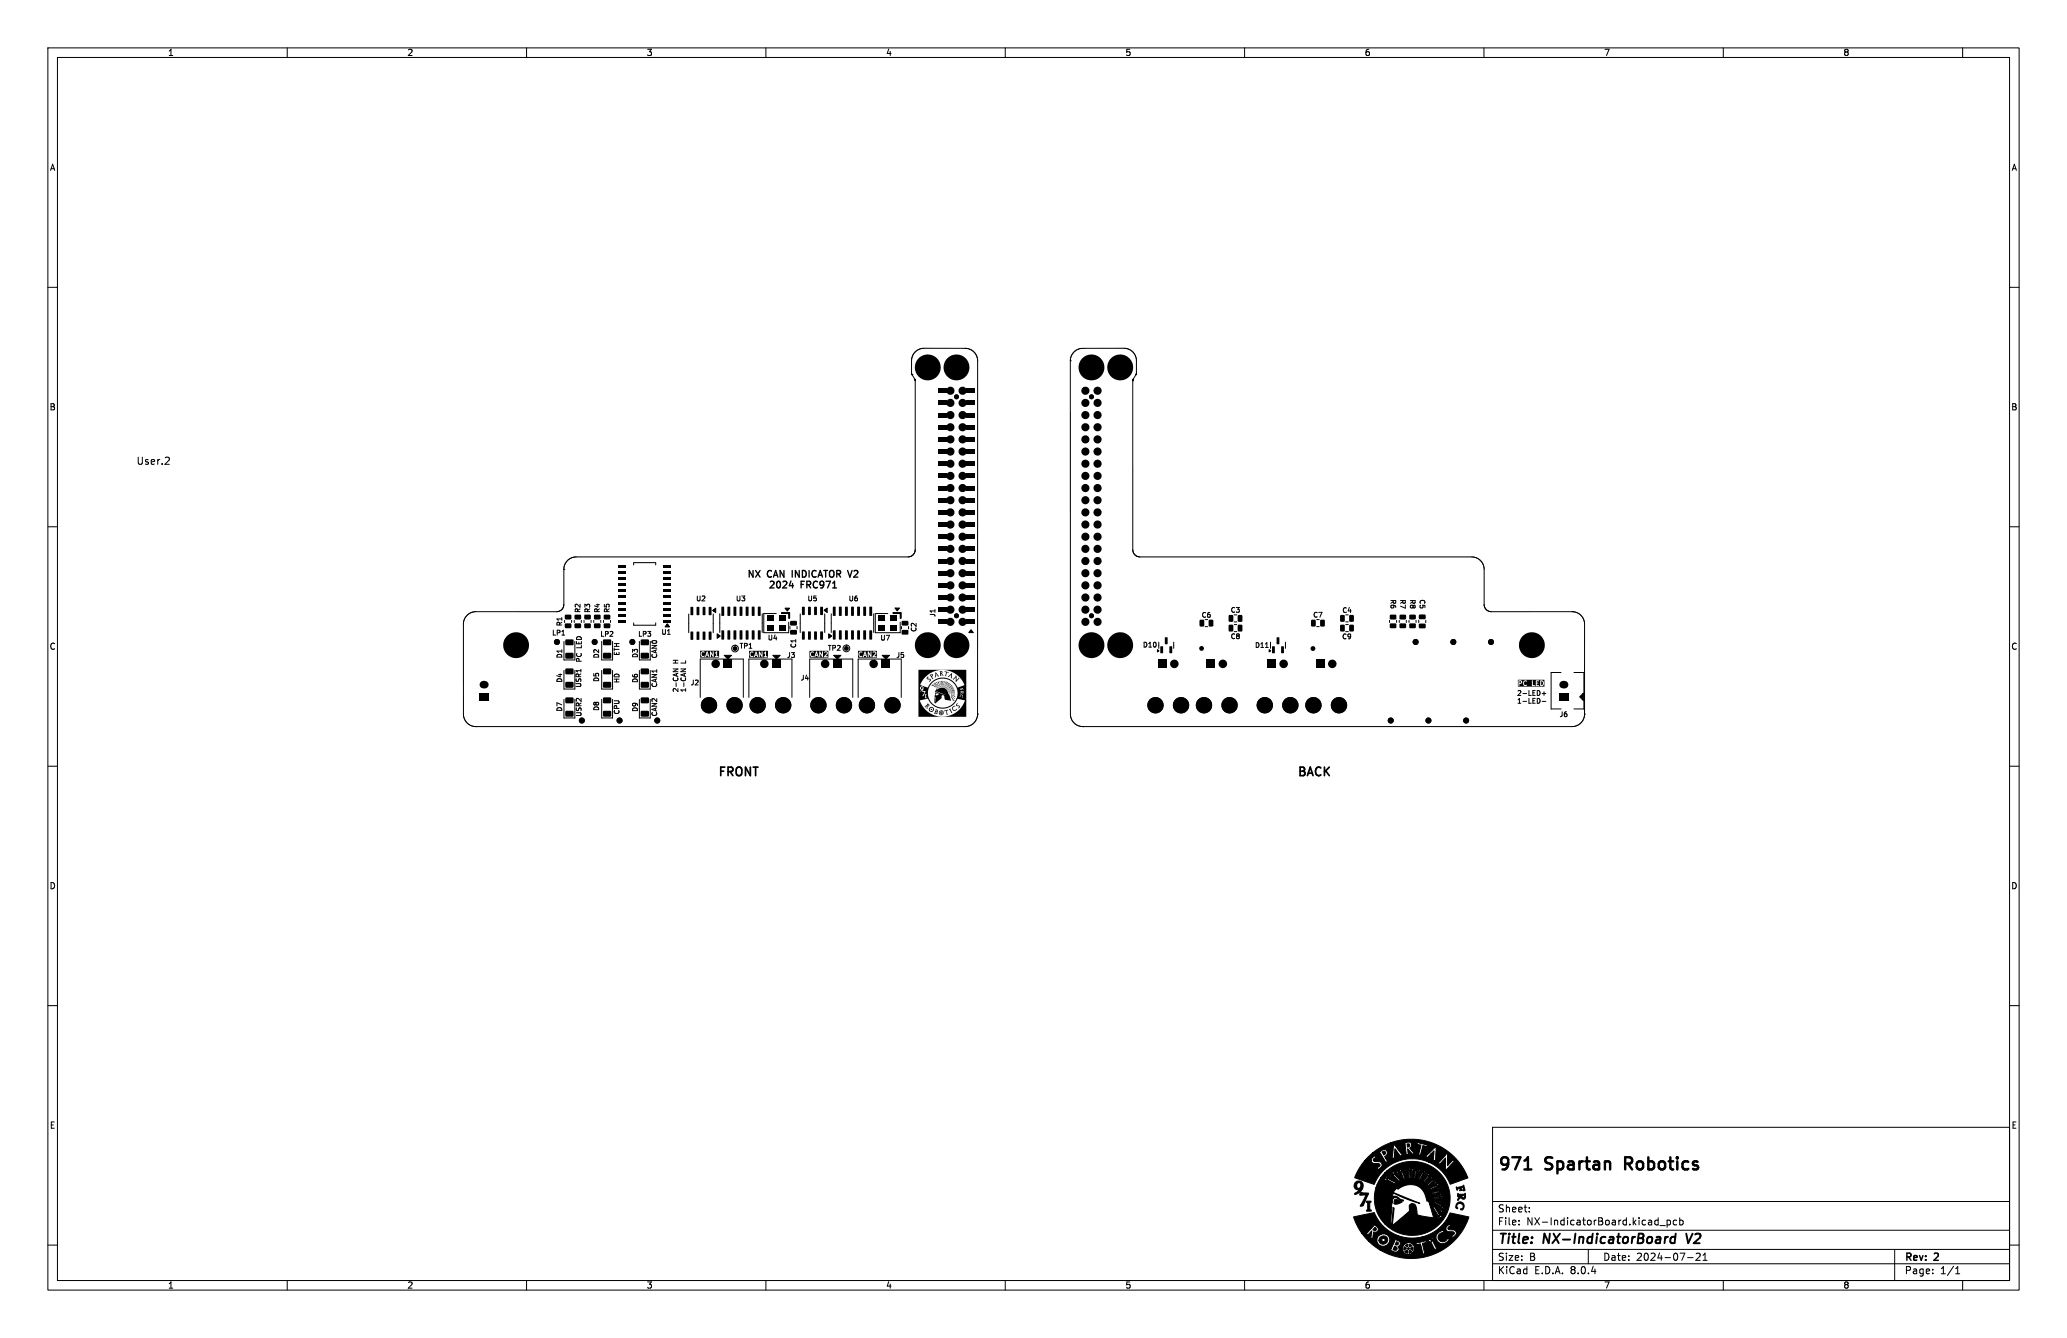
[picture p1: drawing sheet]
<svg xmlns="http://www.w3.org/2000/svg" width="432mm" height="279mm" viewBox="0 0 432 279" stroke-linecap="round" stroke-linejoin="round" font-family="sans-serif">
<defs><g id="words">
<g font-size="3.5">
<text x="312.8" y="245.1">971</text>
<text x="323" y="245.1">Spartan</text>
<text x="340.6" y="245.1">Robotics</text>
</g>
<g font-size="2.8">
<text x="312.8" y="260.3">Title:</text>
<text x="322.5" y="260.3">NX-IndicatorBoard</text>
<text x="353.2" y="260.3">V2</text>
</g>
<g font-size="2.5">
<text x="149.9" y="162.2">FRONT</text>
<text x="270.9" y="162.2">BACK</text>
</g>
<g font-size="2.1">
<text x="28.4" y="97.2">User.2</text>
<text x="312.8" y="256.1">File:</text>
<text x="312.8" y="253.4">Sheet:</text>
<text x="318.9" y="256.1">NX-IndicatorBoard.kicad_pcb</text>
<text x="312.8" y="263.5">Size:</text>
<text x="319.5" y="263.5">B</text>
<text x="334.8" y="263.5">Date:</text>
<text x="341.8" y="263.5">2024-07-21</text>
<text x="397.8" y="263.7">Rev:</text>
<text x="404.2" y="263.7">2</text>
<text x="312.8" y="266.3">KiCad</text>
<text x="320.5" y="266.3">E.D.A.</text>
<text x="328.1" y="266.3">8.0.4</text>
<text x="397.8" y="266.3">Page:</text>
<text x="405.3" y="266.3">1/1</text>
</g>
<g font-size="1.8">
<text x="35" y="11.9">1</text>
<text x="85" y="11.9">2</text>
<text x="135" y="11.9">3</text>
<text x="185" y="11.9">4</text>
<text x="235" y="11.9">5</text>
<text x="285" y="11.9">6</text>
<text x="335" y="11.9">7</text>
<text x="385" y="11.9">8</text>
<text x="10.3" y="35.9">A</text>
<text x="420.1" y="35.9">A</text>
<text x="10.3" y="85.9">B</text>
<text x="420.1" y="85.9">B</text>
<text x="10.3" y="135.9">C</text>
<text x="420.1" y="135.9">C</text>
<text x="10.3" y="185.9">D</text>
<text x="420.1" y="185.9">D</text>
<text x="10.3" y="235.9">E</text>
<text x="420.1" y="235.9">E</text>
<text x="35" y="269.3">1</text>
<text x="85" y="269.3">2</text>
<text x="135" y="269.3">3</text>
<text x="185" y="269.3">4</text>
<text x="235" y="269.3">5</text>
<text x="285" y="269.3">6</text>
<text x="335" y="269.3">7</text>
<text x="385" y="269.3">8</text>
</g>
</g></defs>
<g fill="none" stroke="#000" stroke-width=".21">
<path d="M10 10h411.8v259.4h-411.8zM12 12h407.8v255.4h-407.8zM60 10v2M110 10v2M160 10v2M210 10v2M260 10v2M310 10v2M360 10v2M410 10v2M10 60h2M419.8 60h2"/>
<path d="M190.4 77.9h.1M190.4 77.9v.1M190.4 78h.1M190.4 78v.1M190.4 78.1h.1M190.5 78.1h.1M190.5 78.1v.1M190.5 78.2h.1M190.5 78.3h.1M190.5 78.3l.6 .9M191.1 79.2h.1M191.1 79.2v.1"/>
<path d="M191.1 79.3h.1M191.2 79.3h.1M191.2 79.3v.1M191.2 79.4h.1M191.2 79.5h.1M191.2 79.5v35.3l-.2 .8-.6 .5-.7 .2h-69.3a2.6 2.6 0 0 0-2.6 2.6M201.6 72.7h.1M201.6 72.7a2.6 2.6 0 0 1 2.6 2.6v73.8M201.6 72.7h-8.6a2.6 2.6 0 0 0-2.6 2.6v2.6M223.6 75.3h.1M223.6 75.3v73.8a2.6 2.6 0 0 0 2.6 2.6M223.6 75.3a2.6 2.6 0 0 1 2.6-2.6h8.6a2.6 2.6 0 0 1 2.6 2.6v2.6"/>
<path d="M236.6 79.5h.1M236.6 79.5v35.3l.3 .8 .5 .5 .7 .2h69.3a2.6 2.6 0 0 1 2.6 2.6v7.4l.3 .8 .6 .5 .6 .1h16.9M236.6 79.4h.1M236.7 79.3l-.1 .1M236.7 79.3h.1M236.7 79.2v.1M236.7 79.2h.1M237.3 78.3l-.6 .9M237.3 78.2h.1M237.4 78.2h-.1M237.4 78.1v.1M237.4 78.1h.1"/>
<path d="M237.4 78v.1M237.4 78h.1M237.4 77.9v.1M237.4 77.9h.1M35.1 95.5l.3 .2-.1 .4-.9 .9h1M10 110h2M117.8 118.9h.1M117.8 118.9v7.5l-.3 .7-.6 .5-.6 .1h-16.9a2.6 2.6 0 0 0-2.6 2.6v18.8a2.6 2.6 0 0 0 2.6 2.6M132.4 118v-.5h4.6v.5M419.8 110h2M115.6 131.6v1h.5M116.4 132.1h.5v-.4l-.5-.1v1"/>
<path d="M116.5 136.7a.53 .53 0 0 1 .6 0 .53 .53 0 0 1 .3 .5h-1.1zM116.9 130.5l-.1-.5h-.4l-.1 .5h1.1M117.4 129.3h-1.1l.3 .2M117.4 136h-1.1l.3 .3M117.4 129v.5M117.4 135.7v.6M117.4 129.9l-.5 .4M117.4 131.9l.3-.3v1M117.4 132.6h.6M117.8 133.9v3.9h2.3v-3.9M117.8 140v3.9h2.3v-3.9M117.9 129.5v.5"/>
<path d="M119.4 129.5v.5M120 129.5v.5M120.4 134v.4h1v-.4M120.5 133.1a.54 .54 0 0 1 .6-.1 .54 .54 0 0 1 .3 .5h-1zM120.5 136.5a.45 .45 0 0 0 .4 .6 .45 .45 0 0 0 .5-.6M120.7 127.7l-.1-.5h-.4v.5h1M120.9 134.1v.3M121 138.1l-.1-.5-.4-.1-.1 .6h1M121.2 126.2v.6l-.8-.6-.2 .2v.4M121.2 127.1l-.5 .4M121.3 139.8v.5M121.4 129.5v.5"/>
<path d="M121.4 134.8v.5h-1M122 129.5v.5M122.2 126.8v-.6l.4 .3 .1-.3h.4v.6M122.7 127.7v-.5h-.4l-.1 .5h1M123.2 127.1l-.5 .4M123.5 129.5v.5M124 129.5v.5M124.1 136.8a.54 .54 0 0 1 .6-.1 .54 .54 0 0 1 .4 .5h-1.1zM124.6 126.3h.6M124.7 127.7v-.5h-.4l-.1 .5h1M124.9 126.1v.7l-.7-.3M125.1 135.7v.6l-.8-.6-.3 .2 .1 .4"/>
<path d="M125.2 127.1l-.5 .4M125.5 129.5v.5M125.7 131.9v1h.4M125.7 133.9v3.9h2.3v-3.9M125.7 140v3.9h2.3v-3.9M126.1 129.5v.5M126.2 126.2v.5l.5 .1v-.5l.5-.1v.6M126.5 132.4l.5-.1v-.4h-.5v1M126.8 127.7l-.1-.5h-.4l-.1 .5h1.1M127.3 127.1l-.5 .4M127.5 131.9h.3l.2 .2-.6 .8h.6M127.5 129.5v.5"/>
<path d="M128.3 136.2v.5h1v-.5M128.3 135.6h1M128.3 135.3v.6M128.3 135h1M128.3 134.4h1M128.8 134.4v.6M128.8 136.3v.4M132.1 136.2v-.6l.4 .3 .1-.3h.5v.6M132.2 136.8a.54 .54 0 0 1 .6-.2 .54 .54 0 0 1 .4 .5h-1.1zM132.4 130.1v.5h4.6v-.5M133.6 131.9v1h.5M133.6 133.9v3.9h2.2v-3.9"/>
<path d="M133.6 140v3.9h2.2v-3.9M134.4 132.4l.5-.1v-.4h-.5v1M135.3 131.9h.6l-.3 .3 .3 .1v.5h-.6M136.2 134.8h1l-1 .6h1M136.3 136.7a.45 .45 0 0 0 .4 .6 .45 .45 0 0 0 .4-.6M136.3 133.9a.49 .49 0 0 1 .5-.2 .49 .49 0 0 1 .3 .5 .5 .5 0 0 1-.5 .2 .5 .5 0 0 1-.4-.5zM136.9 135.8v.5M137.2 135.7l-1 .3 1 .4M137.2 139.8v.6M138.4 131.4v.9l.2 .2 .4-.2v-.9M139.4 131.7l.3-.3v1.1M139.4 132.5h.6"/>
<path d="M140.6 137.9h1M140.6 139.7h1l-1 .6h1M140.6 138.5h1M141.1 137.9v.6M142.2 139.7h1l-1 .6h1M143.2 138v.5h-1M143.9 128.2v3.9M145.7 124.5v.8l.2 .2 .3-.2v-.8M146.7 124.6l.4-.1 .2 .3-.7 .7h.7M149 128.2v3.9M150.4 128.2v3.9M154 124.5v.8l.2 .2 .4-.2v-.8"/>
<path d="M154.6 134.3h.6M154.9 134.3v1.1M155 124.5h.6l-.3 .3 .2 .1v.5h-.5M155.5 134.9l.5-.1 .1-.4-.6-.1v1.1M156.5 134.6l.3-.3v1.1M156.5 135.4h.6M159.2 128.2v3.9M160.6 132.6v.8l.2 .2 .4-.2v-.8M161.9 132.6l-.2 .7h.6M162.1 133v.6M162.2 128.1h-2.6v4h5.2v-2.2M164.9 136.3v.8l-.3 .2"/>
<path d="M165 130.8v.5M165.3 134.5a.45 .45 0 0 0 .4 .6 .45 .45 0 0 0 .4-.6M165.3 136.3h.7l-.4 .4 .3 .1v.4h-.6M166.2 133.8h-1l.3 .3M166.2 133.5v.6M166.5 130.8v.5M167.2 128.2v3.9M169 124.5v.8l.1 .2 .4-.2v-.8M170.5 124.5h-.5v.4h.5v.5h-.5M172.3 128.2v3.9M173 134.8h.6M173.3 134.8v1"/>
<path d="M173.7 128.2v3.9M174 135.3h.4l.1-.4-.5-.1v1M175 134.8h.3l.2 .3-.6 .7h.6M175 134.8l-.1 .1M177.5 124.5v.8l.2 .2 .4-.2v-.8M179 124.5l-.4 .2v.6l.1 .2 .4-.1-.1-.5-.3-.1-.1 .2M182.5 128.2v3.9M184.2 132.7v.8l.2 .2 .3-.2v-.8M185.1 132.7h.7l-.4 1M185.5 128.1h-2.6v4h5.2v-2.2M187.8 136.3l-.1 .8-.3 .2M188.3 130.8v.5"/>
<path d="M188.7 136.3h-.4l-.1 .5 .5-.1v.5h-.5M189.8 130.8v.5M190.5 131.1a.45 .45 0 0 0 .4 .7 .45 .45 0 0 0 .4-.7M191.4 130.2v.6l-.8-.6-.2 .2 .1 .3M194.3 128.3h.9l.1 .4M195.3 127.3v.6M195.3 127.6h-1l.3 .3M239 134.1a.51 .51 0 0 1 .6 .5 .51 .51 0 0 1-.6 .5zM240 135.1h.6M240 134.4l.3-.3v1M241 134.2l.2-.1a.49 .49 0 0 1 .3 .5 .49 .49 0 0 1-.4 .5l-.2-.4zM242.1 134.1v1.3"/>
<path d="M245.2 134.1v1.3M251.8 129.4h.5M251.8 130.9h.5M251.9 128a.45 .45 0 0 0-.7 .4 .45 .45 0 0 0 .7 .4M252.7 127.9l-.4 .2-.1 .6 .2 .2 .4-.1-.1-.5h-.3l-.2 .2M257.8 129.9h.6M257.8 128.4h.6M257.8 130.4h.6M257.8 131.9h.6M257.9 132.5a.45 .45 0 0 0-.6 .4 .45 .45 0 0 0 .6 .4M257.9 126.9a.45 .45 0 0 0-.6 .5 .45 .45 0 0 0 .6 .4M258.3 126.8h.6l-.3 .4 .2 .1v.5h-.5"/>
<path d="M258.5 132.8l-.2-.2 .2-.2 .4 .2-.2 .2M258.5 132.8l-.2 .2 .2 .4 .4-.2-.2-.4M258.5 132.8h.2M262.4 134.2a.51 .51 0 0 1 .6 .5 .51 .51 0 0 1-.6 .5zM263.4 135.2h.6M263.4 134.5l.3-.3v1M264.4 135.2h.5M264.4 134.5l.3-.3v1M265.4 134.1v1.3M268.5 134.1v1.3M275.1 129.4h.5M275.1 130.9h.5"/>
<path d="M275.1 128a.45 .45 0 0 0-.6 .4 .45 .45 0 0 0 .6 .4M275.5 127.9h.7l-.5 1M281.1 129.9h.6M281.1 128.4h.6M281.1 130.4h.6M281.1 131.9h.6M281.2 132.5a.45 .45 0 0 0-.6 .4 .45 .45 0 0 0 .6 .4M281.2 127a.45 .45 0 0 0-.6 .4 .45 .45 0 0 0 .6 .4M281.9 126.8l-.3 .8h.7M282.1 127.2v.7M282.2 132.8l-.2 .2h-.3l-.1-.5 .4-.1 .2 .2-.1 .6-.4 .2M290.3 129.5v.5"/>
<path d="M290.6 125.4h1l-.1 .5h-.4l-.1-.5M291 126.4l.2 .2-.1 .3h-.5v-.3l.1-.2h.6l.3 .5M291 125.6l-.4 .4M291.7 129.5v.5M292.3 129.5v.5M292.6 125.4h1l-.1 .5h-.4l-.1-.5M293 125.6l-.4 .4M293.6 126.3v.7l-1-.4M293.8 129.5v.5M294.3 129.5v.5M294.6 125.4h1l-.1 .5h-.4v-.5M295.1 125.6l-.5 .4"/>
<path d="M295.2 126.6l-.2-.2-.4 .2 .2 .4 .4-.2M295.2 126.6l.2-.2 .2 .2-.2 .4-.2-.2M295.2 126.6v.2M295.8 129.5v.5M296.4 129.5v.5M296.7 126.4v.5h.5v-.5h.5v.5M296.7 126a.45 .45 0 0 1 .5-.6 .45 .45 0 0 1 .4 .6M297.8 129.5v.5M328.4 127.7h.1M328.4 127.7a2.6 2.6 0 0 1 2.6 2.6v18.8M10 160h2M99.4 151.7h.1"/>
<path d="M116.4 141.9a.54 .54 0 0 1 .6-.2 .54 .54 0 0 1 .4 .6h-1.1zM116.4 148a.54 .54 0 0 1 .6-.2 .54 .54 0 0 1 .4 .5h-1.1zM116.7 140.8h.7M117 140.7v.6l-.7-.2M117.4 147.2l-1.1-.5v.7M117.8 146v3.9h2.3v-3.9M120.3 142.8h.9l.1 .2-.1 .3h-.9M120.4 141.7v.6a.42 .42 0 0 0 .6-.5h.3v.5M120.4 148.8h.8l.2 .2-.2 .4h-.8M120.4 147.8l.1 .5a.42 .42 0 0 0 .5-.4h.3v.5M120.9 141.3l-.1-.5h-.4l-.1 .5h1M120.9 147.4v-.5l-.4-.1-.1 .6h1"/>
<path d="M121.3 140.7l-.4 .4M121.3 140.1h-1l.3 .2M121.4 145.8v.7l-.7-.7-.3 .2 .1 .4M121.4 146.8l-.5 .3M124 140.6v.5l.5 .1v-.5l.5-.1v.6M124.1 141.8a.54 .54 0 0 1 .6-.2 .54 .54 0 0 1 .4 .5h-1.1zM124.1 147.8a.54 .54 0 0 1 .6-.2 .54 .54 0 0 1 .4 .6h-1.1zM124.5 146.8l-.2-.2-.3 .2 .2 .4 .3-.2M124.5 146.8l.2-.2 .4 .2-.2 .4-.4-.2M124.5 146.8v.2M125.7 146v3.9h2.3v-3.9M128.3 146.3h.8l.2 .2-.2 .4h-.8"/>
<path d="M128.3 141.8h1M128.3 142.4h1M128.4 140.9a.54 .54 0 0 1 .6-.1 .54 .54 0 0 1 .3 .5h-1zM128.4 148.4a.45 .45 0 0 0 .4 .6 .45 .45 0 0 0 .4-.6M128.8 141.8v.6M128.8 147.9v-.4l-.4-.1-.1 .5h1M132.1 140.9l.3 .4 .6 .1 .2-.2-.1-.3h-.5l-.1 .3 .2 .2M132.2 142a.54 .54 0 0 1 .6-.2 .54 .54 0 0 1 .4 .5h-1.1zM132.2 148a.54 .54 0 0 1 .6-.2 .54 .54 0 0 1 .4 .6h-1.1zM132.6 146.8l.2 .2-.1 .3-.5 .1-.1-.4 .2-.2 .6 .1 .3 .4M133.6 146v3.9h2.2v-3.9M136.2 140.9h1l-1 .5h1"/>
<path d="M136.2 146.9h1l-1 .6h1M136.3 148.8a.45 .45 0 0 0 .4 .6 .45 .45 0 0 0 .4-.6M136.3 142.7a.45 .45 0 0 0 .4 .7 .45 .45 0 0 0 .4-.7M136.9 141.9v.4M136.9 147.9v.5M137.2 145.9v.6l-.7-.6-.3 .2 .1 .4M137.2 140.1h-1l.3 .3M137.2 147.8l-1 .4 1 .3M137.2 141.8l-1 .3 1 .3M140.7 141.5a.44 .44 0 0 0 .4 .7 .44 .44 0 0 0 .4-.7M141.2 142.6v.8M141.3 140.7v.5"/>
<path d="M141.6 143.8v.6l-.7-.6-.3 .2 .1 .4M141.6 140.6l-1 .3 1 .4M142.3 141.5a.44 .44 0 0 0 .4 .7 .44 .44 0 0 0 .4-.7M142.9 142.6v.8M142.9 140.7v.5M143.2 143.8v.6M143.2 144.1h-1l.3 .3M143.2 140.6l-1 .3 1 .4M144.8 142v.9l-.4 .1M145.3 142.1l.4-.1 .1 .3-.6 .7h.6M146.3 145.6v-8h9v8M156.4 145.6v-8h9v8"/>
<path d="M167.8 141v.9l-.4 .1M168.5 140.9l-.2 .8h.6M168.7 141.3v.7M169.1 145.6v-8h9v8M179.3 145.6v-8h9v8M204.2 149.1h.1M204.2 149.1a2.6 2.6 0 0 1-2.6 2.6h-102.2M226.2 151.7h.1M317.1 144.3l.4-.1 .2 .3-.6 .7h.6M317.1 146.1l.3-.3v1.1M317.1 146.9h.6M318.1 144.8h.8"/>
<path d="M318.1 146.5h.8M319.4 144.2v1h.5M319.4 145.8v1.1h.5M320.2 144.7h.4M320.2 146.3h.4M320.7 144.2h-.5v1h.5M320.7 145.8h-.5v1.1h.5M321.1 144.2a.51 .51 0 0 1 .6 .5 .51 .51 0 0 1-.6 .5zM321.1 145.8a.51 .51 0 0 1 .6 .5 .51 .51 0 0 1-.6 .6zM322.2 144.8h.7M322.2 146.5h.7M322.5 144.4v.8"/>
<path d="M326.1 140.4h-2.1v7.7h2.1M326.3 148.6v.9l-.3 .2M327.3 148.6l-.5 .3v.6l.2 .2 .3-.1v-.5l-.3-.1-.2 .2M328.8 140.4h2.1v7.7h-2.1M331 149.1h.1M331 149.1a2.6 2.6 0 0 1-2.6 2.6h-102.2M419.8 160h2M10 210h2M419.8 210h2M311.8 235.4h108v32h-108zM10 260h2M311.8 256.9h108"/>
<path d="M311.8 250.9h108M317.3 255.6v.2M317.3 254.9v.1M319.5 252.9v.2M319.5 252.2v.1M346.8 255.9h1.1M348.3 254.8v1.5M348.3 254.9l.4-.1 .3 .3-.2 .6h-.5M350.3 254.9l-.5-.1-.3 .3 .2 .6h.6M350.9 254.9l.4-.1 .3 .3-.1 .6h-.6M350.9 254.3v1.5M419.8 260h2"/>
<path d="M60 267.4v2M110 267.4v2M160 267.4v2M210 267.4v2M260 267.4v2M310 267.4v2M311.8 263.9h108M311.8 260.9h108M331.8 260.9v3M352.5 262.6h1.2M354.3 261.8l.6-.1 .3 .4-.9 1.1h.9M355.8 263.2h.8"/>
<path d="M355.8 262.1l.4-.4v1.5M360 267.4v2M395.8 260.9v6.5M403.8 265.8v.2M403.8 265.1v.1M408.5 266h.9M408.5 264.9l.5-.4v1.5M410 267.4v2"/>
<circle cx="153.5" cy="135.4" r=".7"/>
<circle cx="176.8" cy="135.4" r=".7"/>
</g>
<path d="M348.3 258.3h.2M350 258.4a.66 .66 0 0 0-1 .3l-.1 .5 .2 .3h.7M350.1 257.6l-.3 2M352.3 257.6l.4 2" fill="none" stroke="#000" stroke-width=".4"/>
<path d="M318.5 244.2h1.4M339.5 243h1M340.5 241.7h-1v2.5" fill="none" stroke="#000" stroke-width=".51"/>
<g fill="#000" stroke="#000" stroke-width=".21">
<path d="M139.4 130.3l.2 .3h-.4zM139.4 130.3l.5 .6h-1zM148.9 127.5l.3-.3v.5zM148.9 127.5l.6-.5v.9zM150.1 132.6l.3 .2-.3 .3zM149.8 132.4l.6 .4-.6 .5zM151.3 136.9h1.5l-.7 .7zM161.4 136.9h1.6l-.8 .7zM164 127h.9l-.4 .6zM163.3 127.9h1.6v.2h-1.6zM164.8 127.9h.2v1.2h-.2zM172.2 127.4l.3-.2v.5z"/>
<path d="M172.2 127.4l.6-.4v.9zM173.1 132.4l.6 .4-.6 .5zM173.4 132.6l.3 .2-.3 .3zM174.1 136.9h1.6l-.8 .7zM184.3 136.9h1.5l-.8 .7zM187 127h.9l-.5 .6zM186.6 127.9h1.6v.2h-1.6zM188.1 127.9h.2v1.2h-.2zM202.9 131.5l.4 .6h-.9zM241.8 135.7l.3 .2-.3 .2zM265.1 135.7l.4 .2-.4 .2zM330.8 144.7v1.6l-.8-.8z"/>
<path d="M293.9 238.9a.36 .36 0 0 1 .6 .2 .36 .36 0 0 1-.4 .4zM285.8 241.6l.9-.8h1.2a.81 .81 0 0 1 .8 .7l.4 .6a.46 .46 0 0 1 .1 .7l.9-.4-.1-.1-.2 .1-.4-.6h1.3v.1l.8-.2-.2-.1v-.8h.5a.16 .16 0 0 0 0-.2 .16 .16 0 0 0-.3 0l-.2 .2 .1-.9 .7 .9a.39 .39 0 0 1 .2 .7h5.4l.8 .3-.1-.3 .4-.5 .5 .2-.1-.3-.4 .1 .8-.7-.1 1.2a.38 .38 0 0 1-.3 .6l.8 .4 .1-.1-.2-.3 .1-2.4a.42 .42 0 0 0-.6 .3l-1.7 1.5h-5.4l.6-.2h4h-4l.2-.1v-.1h-.3l-1.4-1.9a.21 .21 0 0 0-.3-.2 .21 .21 0 0 0 0 .4l-.3 2.3-1.4 .1a.22 .22 0 0 1-.1-.3 .22 .22 0 0 1 .2-.2l.3-.3v-.4a.71 .71 0 0 0-.6-.6 .71 .71 0 0 0-.7 .4l-.6 .4h-1.2l2.1-1.4 1.8-.8h2.7v.2h.2l.2 2.1-.2 .2 .9-.1-.2-.1-.2-1 1 1.1 .6-.1-.3-.2-.6-.7a.27 .27 0 0 1-.2-.2 .27 .27 0 0 1 .3-.3l.1-.5 1.6 .1a.24 .24 0 0 1 .3 0 .24 .24 0 0 1 0 .3l-.3 1.2a.24 .24 0 0 1-.1 .3 .24 .24 0 0 1-.3 0l.1 .2 .7 .2 .1-.2a.27 .27 0 0 1-.2-.2 .27 .27 0 0 1 .1-.3l.3-1.4 .7 .2-.1 .1a.39 .39 0 0 0 .4-.5h-.2l-1.6-.3a.16 .16 0 0 0-.2-.2 .16 .16 0 0 0-.1 .2l-.1 .3h-1.1a.9 .9 0 0 0-1.3-.4h-3a12.7 12.7 0 0 1 16 7.4l-3.7 1.3a8.4 8.4 0 0 0-4.5-4.6h1.9l.7 .5-.1-.2 1.1-1.2-.1 2.5h.2l1.1-1.2a.55 .55 0 0 1 .8-.4l-.6-.7-.2 .1 .2 .3-1 1 .1-2.2-.5-.4h-.2l.2 .2-.1 .3-1.3 1.4-.2-.1-2 .1a8.7 8.7 0 0 0-11.4 4.6l-4-1.4a12.4 12.4 0 0 1 2.2-3.6h1.2l.4 .6 .8 .1a.44 .44 0 0 1 .6 .4 .44 .44 0 0 1-.6 .3l.4 .6 .2-.3a.87 .87 0 0 0 .5-1l-.5-.4h-.5a.48 .48 0 0 1-.6 0 .48 .48 0 0 1-.1-.6l.5-.2-.3-.5-.7 .6-.1 .4h-1.2zM283.1 246.9a1.01 1.01 0 0 1 1.4 0 1.01 1.01 0 0 1 .1 1.4 1.54 1.54 0 0 1-1.6 1.1v-.2l1-.7a.86 .86 0 0 1-1.1-.8h.5a.47 .47 0 0 0 .6 .4 .47 .47 0 0 0 .3-.7 .48 .48 0 0 0-.6-.4 .48 .48 0 0 0-.3 .7h-.5zM284.3 249l1.2 .1a.28 .28 0 0 1 .4 .1 .28 .28 0 0 1-.2 .4l-.7 1.6a.65 .65 0 0 1-.8 .7l1.2-2.4-.9 .1a.29 .29 0 0 1-.5-.1 .29 .29 0 0 1 .2-.4zM285.4 250.8h.7a.19 .19 0 0 1 .3 .2 .19 .19 0 0 1-.2 .2l-.1 .8a.51 .51 0 0 0 .4 .8l-.1 .1h-.7a.2 .2 0 0 1-.2-.1 .2 .2 0 0 1 .2-.3v-.8a.45 .45 0 0 0-.3-.7zM282.8 254.1l2.7-.6a2.25 2.25 0 0 1 1.6-.2 8.5 8.5 0 0 0 10 5h2.9l.1 .6 .4 .7h.3a1.34 1.34 0 0 0 1.8-.9l-.1-.2-.4 .6a.99 .99 0 0 1-1.6-.4 .99 .99 0 0 1 1-1.4l.2 .2a.42 .42 0 0 0-.2-.6 .42 .42 0 0 0-.6 .2l-.8 .7-.1 .5h-2.9l.6-.2a8.4 8.4 0 0 0 2.8-1.6h1.5l.3 .6 .9 .1a.42 .42 0 0 1 .6 .4 .42 .42 0 0 1-.6 .3l.3 .6 .2-.3a.73 .73 0 0 0 .4-1.1l-.4-.3h-1.1a.42 .42 0 0 1 0-.6 .42 .42 0 0 1 .5-.1l-.4-.5-.5 .5-.2 .4h-1.5l.2-.1a9.5 9.5 0 0 0 2.2-3.1l3.9 .9a12.7 12.7 0 0 1-18.6 6.8h2.1l1.4 .5 .3-.1 .3-.7h.6l.1 .1-.1 .1 .2 .3-.1 .1h.1l.1 .3h.1v.2l.7 .3 .1-.1 .3 .1 .9-.5-.1-.1 .3-.2-.1-.1 .1-.1v-.3l.1-.1-.1-.1h.1l-.2-.2 .1-.2-.1-.1-.1-.3-.2 .1 .1-.2-.5-.1-.1-.2h1.2l.2 .6 .7-.3 .4 1.6a.23 .23 0 0 1 .1 .3 .23 .23 0 0 1-.2 .1l.1 .2 .8-.2v-.2h-.3l-.3-1.2a.41 .41 0 0 1-.1-.6 .41 .41 0 0 1 .6-.1h.2l-.1-.5h.5l.5 .3 .7 1.3a.21 .21 0 0 0 .2 .3 .21 .21 0 0 0 .2-.3l-.3-.8a1.17 1.17 0 0 1-.2-1.3h-.1a.22 .22 0 0 0-.3-.2 .22 .22 0 0 0-.1 .4l-.3 .1v-.4l-.3 .6-.6-.1-.1 .1-1.6 .4h-2.3v.1l-.1-.1v.2l-.4 .1-.1 .3-.1-.1-.2 .7h-.6l-.3-.4a.69 .69 0 0 0 .5-.8 .69 .69 0 0 0-.7-.6l-.5-.1 .1 .3-.2 .5-.6 1.3-.2-.1-.1 .2h-2.1l-2.2-1.8 1.7 .1 .1 .3-.2 .2h.4v.4l.2-.1 .4 .1v.2l.4-.2 .2 .2 .1-.2 .2-.1 .3 .1a.36 .36 0 0 1 .4-.5v-.2l.3-.3a.28 .28 0 0 1-.2-.2 .28 .28 0 0 1 .2-.3 .28 .28 0 0 1-.3-.2 .28 .28 0 0 1 .2-.3 .31 .31 0 0 1-.4-.1 .31 .31 0 0 1-.1-.4h-.1a.28 .28 0 0 1-.3 .1 .28 .28 0 0 1-.1-.3 .34 .34 0 0 1-.4 .2 .34 .34 0 0 1-.3-.2 .3 .3 0 0 1-.2 .3 .3 .3 0 0 1-.3-.1v.2l-.2 .2h-.3a.31 .31 0 0 1 .1 .4 .31 .31 0 0 1-.4 .1 .3 .3 0 0 1 .3 .3 .3 .3 0 0 1-.3 .3h-1.4l-1.6-1.8h.9l.6 .6v-.3l.7-.7-.2 1.4 .5 .4-.1-.3 .1-1a.35 .35 0 0 1 .6-.2 .71 .71 0 0 0 .4-.8 .71 .71 0 0 0-.5-.6l-.4-.2v.2l-1.4 1.6-1.2-.1-1.1-1.8zM287.2 256.3l.3 .3v.2a.4 .4 0 0 1-.7 0zM288.3 258.4a.9 .9 0 0 1 1.4 0 .9 .9 0 0 1-.1 1.3 .9 .9 0 0 1-1.3-.2l-.2-.5h.5l.4 .3 .3-.1v-.4a.37 .37 0 0 0-.4-.2 .37 .37 0 0 0-.3 .4h-.5zM288.7 240.6a.37 .37 0 0 1 .7 0 .37 .37 0 0 1-.4 .5zM289.7 246l.2 .2-.2-.2h.1l.1 .2h-.2v-.2l.2 .2zM290.9 245.1l.3 .1-.1 .2-.2-.1h.2l-.2-.1 .2 .1zM291.4 250.5h.3l1.2 .5-.1 .1a1.82 1.82 0 0 1-1.5 .3l-.1-.1z"/>
<path d="M291.7 259.3a.37 .37 0 0 1 .4 .5 .37 .37 0 0 1-.6 .1zM292.8 244.5h.1v.2h-.1l.1-.1-.1-.1-.1 .2zM294.1 244.2l.2 .2-.2-.2 .2 .2-.1-.2h.1l.1 .2h-.2zM294.4 259.8l.6 .3-.2 .1a.25 .25 0 0 1-.3 .1 .25 .25 0 0 1-.1-.3zM289.3 244.9l.4-.3h1.8l1.3 1.8 .2-.1 3.6 .1 .9-1.6a.38 .38 0 0 0 .1-.6l-.1 .3h-.2v-.3l-.3 .3v.5l-.6 1.3h-3.4l-1.1-2h.4l.4 .5 .6 1.5h2.8l.8-2-.1-.3a.16 .16 0 0 1 0 .2 .16 .16 0 0 1-.2 0 .16 .16 0 0 1 0-.2l-.7 2.2h-2.4l-.5-1.3 .1-.6-.3-.3h.4l.2 .4 .5 1.8 .2-.1-.4-1.9h.3l.2 .4 .2 1.5 1.2 .1 .3-1.5 .2-.4-.1-.5-.1 .3-.2-.1 .1-.3a.57 .57 0 0 0-.2 .9l-.2 1.5h-.8l-.2-1.6 .2-.5h.2l.1 .3v1.8h.2l.1-2.3a.18 .18 0 0 1-.2 .2 .18 .18 0 0 1-.1-.3l-.1 .3h-.2l-.3-.4 .1 .3-.2 .1-.2-.2v.4h-.3l-.2-.4v.3l-.2-.2-.5 .1-.1 .3h-.1l-.1-.3-.2 .3h-.5a.18 .18 0 0 1 0 .3 .18 .18 0 0 1-.2 0 .18 .18 0 0 1-.1-.2v.2h-1.8a7.8 7.8 0 0 1 11 .2 7.8 7.8 0 0 1-.3 11.1 8.1 8.1 0 0 1-11-.3l1 .1 .3-.3 .4-3.2 .1 .1-.3 3.6 3.2-2.7a.76 .76 0 0 0 .3-1.1 .74 .74 0 0 1 .7-.8 .74 .74 0 0 1 .8 .8l.2 1.4a6.7 6.7 0 0 0 3.3 .8l-.6-2.3h.5l1 1.7 .1 .6 .4 .3v-.4h.2l.1 .3a.55 .55 0 0 0 .1-.6 .55 .55 0 0 0-.6-.3l-1-1.7-.8 .1-.1-.5h.6l.4 .2 1.5 1.6h.2l-.2-.2h.3v-.2l-.8-.4-1-1.2-.3-.1 .2 .2-.1 .2-.8-.1-.2-.5h.9l1.5 .9a.49 .49 0 0 0 .3 .4 .49 .49 0 0 0 .5-.1l-.3-.1 .1-.2 .3 .1-.3-.4h-.5l-1.5-.8-.1 .2h-.9v-.2a.44 .44 0 0 1-.6-.5 3.5 3.5 0 0 0-5.8-2l-.4-.2-.7 .9 5.6 2.3-3.2-1.1-2.4-1.2v1a1.03 1.03 0 0 1 1.5 .4l.7 .2v.2l-.6-.1-1.1-.7-.5 .2-.4 1.8 .2 .1-.4 3.5h-1a7.6 7.6 0 0 1-2-7.6l4.6 .1a4 4 0 0 1 5.2 .1 4.8 4.8 0 0 1 1.1 2.4l-.1-.6h.4l.1 .4 .1-.1a.35 .35 0 0 0-.1-.4 .35 .35 0 0 0-.5 0l-.1-.2a.3 .3 0 0 1-.1-.4 .3 .3 0 0 1 .4-.1l.1 .3h.1a.37 .37 0 0 0-.2-.5 .37 .37 0 0 0-.4 .2l-.3-.4a.22 .22 0 0 1 0-.3 .22 .22 0 0 1 .4 .1v.1h.2l-.2-.5-.6 .2-.1-.1a.32 .32 0 0 1-.3-.3 .32 .32 0 0 1 .3-.3l.2 .2h.2l-.4-.4-.2 .2a.5 .5 0 0 1-.8-.2 .24 .24 0 0 1 .1-.4 .24 .24 0 0 1 .4 .2h.1a.42 .42 0 0 0-.6-.4 .36 .36 0 0 1-.1 .4 .36 .36 0 0 1-.5 0 .3 .3 0 0 1-.3-.2 .3 .3 0 0 1 0-.3h.5l-.7-.2v.5h-.5a.33 .33 0 0 1-.4 0 .33 .33 0 0 1-.1-.4h.5v-.1h-.3a.25 .25 0 0 0-.4 .1 .25 .25 0 0 0 .1 .4l-1 .2-.1-.3 .5-.2h-.3a.25 .25 0 0 0-.3 .2 .25 .25 0 0 0 .1 .3l-.8 .5-.2-.4 .4-.3-.5 .3v.1a.26 .26 0 0 1 .2 .3 .26 .26 0 0 1-.2 .2h-4.6l.3-.6h3.8l.4 .5 .1-.1a.33 .33 0 0 1-.2-.4 .33 .33 0 0 1 .4-.3 .28 .28 0 0 1 .3-.1 .28 .28 0 0 1 .2 .3 .28 .28 0 0 1-.4 .2h.2a.33 .33 0 0 0 .4-.2 .33 .33 0 0 0-.2-.4l.6-.2a.27 .27 0 0 1 .4-.1 .27 .27 0 0 1 0 .4 .27 .27 0 0 1-.3 .1l.3-.1a.3 .3 0 0 0 .3-.1 .3 .3 0 0 0-.1-.4h1.1v.4h-.6h.2h.6v-.4l.6 .1a.29 .29 0 0 1 .4 0 .29 .29 0 0 1-.1 .4l-.5-.1 .3 .2a.32 .32 0 0 0 .4 0 .32 .32 0 0 0 .1-.4l.5 .2a.29 .29 0 0 1 .3 .3 .29 .29 0 0 1-.2 .3l-.4-.1a.42 .42 0 0 0 .4 .3 .42 .42 0 0 0 .4-.4l.6 .6-.4 .2-.3-.2a.36 .36 0 0 0 .3 .4 .36 .36 0 0 0 .4-.2h.1l.4 .7-.4 .1-.2-.3h-.1l.2 .4a.42 .42 0 0 1 .5-.1 .42 .42 0 0 1 .2 .5 .22 .22 0 0 1-.1 .3 .22 .22 0 0 1-.3-.2l-.1-.1a.37 .37 0 0 0 .2 .4 .37 .37 0 0 0 .4-.1l.1 .4a.29 .29 0 0 1 .1 .4 .29 .29 0 0 1-.5 0l-.1-.4 .1 .5 .8-.1v.1l2 .5 .2-.1-.3-.1 .2-.2-.1-.1-2.2-.1-.1-.5h.3v.2h1.3l.5 .2 .3-.1-.2-.2 .1-.1 .2 .1a.45 .45 0 0 0-.4-.3 .45 .45 0 0 0-.4 .2h-1.7l-.1-.4h.3a.63 .63 0 0 0 .8 0h1.3l-.1-.3h.3l-.3-.2-.5 .2-1.8 .3-.1-.5h.3v.2l1.5-.3a.47 .47 0 0 0 .5 .1 .47 .47 0 0 0 .3-.4 .18 .18 0 0 1-.2 .1 .18 .18 0 0 1-.2-.1l.3-.2-.5-.1-.4 .3-1.1 .3a.48 .48 0 0 1-.7-.3h.3l.1 .2 2-.7 .1-.2-.3 .1 .1-.3-1.8 .8-.5 .1-.3-.5h.3l.2 .2 1.2-.6h.6l.3-.3h-.4v-.2h.3a.58 .58 0 0 0-.9 .3l-1.3 .6h-.3l-.2-.4h.3a.49 .49 0 0 0 .7-.2l1.3-.7a.16 .16 0 0 1-.3-.1 .16 .16 0 0 1 .2-.2h-.3l-1.6 1.2h-.3l-.4-.4h.4l.1 .2 1.3-1a.44 .44 0 0 0 .4-.1 .44 .44 0 0 0 .1-.5l-.2 .3-.1-.1 .1-.3-.4 .2-.3 .4-1 .9h-.4l-.4-.3 .6 .1 1.5-1.4v-.3l-.2 .2v-.3l-.1 .1-1.4 1.6h-.4l-.5-.3h.5l.2 .1 .8-1.1 .5-.2 .1-.4-.3 .1-.1-.1 .2-.2a.52 .52 0 0 0-.5 .6l-.9 1.2-1.2-.3 1 .1 1.2-1.7v-.1h-.4l.1-.2-.2 .1-.9 1.8h-.8a5.8 5.8 0 0 0-4.6 .9h-3.8l.7-1.4h.7l.3 .4a1.47 1.47 0 0 1 1.3 .5l.6 .3 .4-.2-1.5-.8-.4-.5h-.5l.2 .3a.22 .22 0 0 1-.2 .1 .22 .22 0 0 1-.2-.2l-.7 .1 .4-.5h1.1l1.9 1.4 .2-.1-1.7-1.6h-.3l.2 .2v.1h-1.4l.4-.5h1.3l.2 .4 .5 .2 1.1 1.1 .3-.2-1.3-1.2a.52 .52 0 0 0-.1-.6 .52 .52 0 0 0-.6 0 .22 .22 0 0 1 .3 .1 .22 .22 0 0 1-.1 .3zM295.8 244.3h.1v.2h-.1l.1-.2-.1 .2 .1-.2-.2 .1zM297.1 244.6h.2v.2h-.2l.2-.1-.1-.1-.1 .2zM298.3 245.5l.2-.1 .1 .2h-.2l.1-.1-.1 .1 .1-.1zM299 259l.3-.1v.2l-.3 .1 .2-.3-.2 .3zM299.4 246.3h.2l-.1 .2 .1-.2-.2 .1 .1-.1-.1 .1zM300.2 247.5h.2v.2h-.2l.2-.1zM300.5 253.9h.2v.2h-.2v-.2l.2 .1z"/>
<path d="M300.7 248.7l.1-.1 .1 .2-.2 .1 .2-.2-.2 .1 .1-.1-.2 .1 .2-.2zM300.8 250.1h.2v.1h-.2h.2zM301.2 251.7h.1v.2h-.2l.2-.1zM304.4 251.3a.86 .86 0 0 1 1.3 .1 .86 .86 0 0 1-.4 1.3l-.2-.2a.61 .61 0 0 0 .5-.7 .61 .61 0 0 0-.8-.5 .61 .61 0 0 0-.3 .9v.1a.3 .3 0 0 1-.4 0 .3 .3 0 0 1 0-.5zM304.2 247.9h.6a.96 .96 0 0 0 .9-.4l.3 .8a.22 .22 0 0 1 0 .3 .22 .22 0 0 1-.3 .1v-.3a.3 .3 0 0 0-.1-.4 .3 .3 0 0 0-.4 .3l.2 .3h-.4l-.1-.1a.19 .19 0 0 0 .1-.3 .19 .19 0 0 0-.3 0l-.3 .3zM304.5 249.3l.5 .1 1.1-.1a.81 .81 0 0 1-.5 1.1 .55 .55 0 0 0-.6-.2 .55 .55 0 0 0-.4 .5 .77 .77 0 0 1 .6-1h-.4l-.2 .2-.1-.2h.9a.32 .32 0 0 0 .2 .5 .32 .32 0 0 0 .3-.5h-1.4zM291.3 260.2l.5 .3a.41 .41 0 0 1-.1 .6 .41 .41 0 0 1-.6-.1zM293.4 260.3l.4 .3v.2l-.5 .3zM293.5 261.3l.4-.3 .2 .3a.26 .26 0 0 1-.1 .4 .26 .26 0 0 1-.4-.2zM293.6 260.1l.5-.3v.5h-.1zM294.4 261.2l.1-.1 .4 .2a.35 .35 0 0 1-.1 .4 .35 .35 0 0 1-.4 0zM294.7 260.6h.1a.25 .25 0 0 1 .4-.2 .25 .25 0 0 1 0 .4l-.1 .3-.4-.3z"/>
<circle cx="299.5" cy="252" r=".1"/>
<circle cx="299.5" cy="251" r=".08"/>
<circle cx="294.2" cy="260.7" r=".2"/>
</g>
<g fill="#000">
<path d="M196 86.2h1.8v1h-1.8zM196 98.9h1.8v1h-1.8zM196 83.6h1.8v1h-1.8zM196 96.3h1.8v1h-1.8zM196 93.8h1.8v1h-1.8zM196 91.2h1.8v1.1h-1.8zM196 81.1h1.8v1h-1.8zM196 88.7h1.8v1h-1.8zM201.8 91.2h1.8v1.1h-1.8zM201.8 88.7h1.8v1h-1.8zM201.8 81.1h1.8v1h-1.8zM201.8 98.9h1.8v1h-1.8z"/>
<path d="M201.8 83.6h1.8v1h-1.8zM201.8 93.8h1.8v1h-1.8zM201.8 96.3h1.8v1h-1.8zM201.8 86.2h1.8v1h-1.8zM129.2 119.3h1.5v.6h-1.5zM129.2 118h1.5v.6h-1.5zM138.7 118h1.5v.6h-1.5zM138.7 119.3h1.5v.6h-1.5zM196 106.5h1.8v1h-1.8zM196 116.6h1.8v1.1h-1.8zM196 103.9h1.8v1.1h-1.8zM196 109h1.8v1h-1.8z"/>
<path d="M196 114.1h1.8v1h-1.8zM196 101.4h1.8v1h-1.8zM196 111.6h1.8v1h-1.8zM201.8 114.1h1.8v1h-1.8zM201.8 101.4h1.8v1h-1.8zM201.8 103.9h1.8v1.1h-1.8zM201.8 106.5h1.8v1h-1.8zM201.8 116.6h1.8v1.1h-1.8zM201.8 109h1.8v1h-1.8zM201.8 111.6h1.8v1h-1.8zM118 130.2h1.2l.2 .2v.6l-.3 .2h-1l-.1-.3zM118 128.4h1.2l.2 .2v.6l-.3 .2-1-.1-.1-.2z"/>
<path d="M118.2 133.6l1.5-.1 .1 .3v.8l-.2 .2-1.4-.1-.1-.2zM118.2 136.4l1.5-.1 .1 .3v.8l-.2 .2-1.4-.1-.1-.2zM118.2 139.6h1.5l.1 .2v.9l-.2 .1h-1.4l-.1-.2zM120.1 130.2h1.2l.1 .2v.6l-.2 .2h-1l-.2-.3zM120.1 128.4h1.2l.1 .2v.6l-.2 .2-1-.1-.2-.2zM122.1 128.4h1.2l.1 .2v.6l-.2 .2-1-.1-.2-.2zM122.1 130.2h1.2l.1 .2v.6l-.2 .2h-1l-.2-.3zM124.1 130.2h1.2l.2 .2v.6l-.3 .2h-1l-.1-.3zM124.1 128.4h1.2l.2 .2v.6l-.3 .2-1-.1-.1-.2zM126.2 130.2h1.1l.2 .2v.6l-.2 .2h-1l-.2-.3zM126.2 128.4h1.1l.2 .2v.6l-.2 .2-1-.1-.2-.2zM126 139.6h1.5l.2 .2v.9l-.2 .1h-1.4l-.1-.2z"/>
<path d="M126 136.4l1.5-.1 .2 .3v.8l-.2 .2-1.4-.1-.1-.2zM126 133.6l1.5-.1 .2 .3v.8l-.2 .2-1.4-.1-.1-.2zM129.2 123.1h1.5v.6h-1.5zM129.2 125.6h1.5v.6h-1.5zM129.2 121.8h1.5v.6h-1.5zM129.2 124.4h1.5v.6h-1.5zM129.2 129.4h1.5v.6h-1.5zM129.2 126.9h1.5v.6h-1.5zM129.2 128.2h1.5v.6h-1.5zM129.2 120.5h1.5v.6h-1.5zM133.9 139.6h1.5l.2 .2v.9l-.3 .1h-1.3l-.2-.2zM133.9 136.4l1.5-.1 .2 .3v.8l-.3 .2-1.3-.1-.2-.2z"/>
<path d="M133.9 133.6l1.5-.1 .2 .3v.8l-.3 .2-1.3-.1-.2-.2zM138.7 121.8h1.5v.6h-1.5zM138.7 124.4h1.5v.6h-1.5zM138.7 120.5h1.5v.6h-1.5zM138.7 126.9h1.5v.6h-1.5zM138.7 125.6h1.5v.6h-1.5zM138.7 123.1h1.5v.6h-1.5zM138.7 128.2h1.5v.6h-1.5zM138.7 129.4h1.5v.6h-1.5zM144.3 126.8h.5l-.1 1.7-.5-.1zM144.3 131.9l.5 .1-.1 1.6-.5-.1zM145.5 131.9l.6 .1-.1 1.6-.5-.1z"/>
<path d="M145.5 126.8h.6l-.1 1.7-.5-.1zM146.8 131.9l.6 .1-.1 1.6-.5-.1zM146.8 126.8h.6l-.1 1.7-.5-.1zM147.7 136.4l.1 .3h-.2zM148.1 131.9l.5 .1-.1 1.6-.4-.1zM148.1 126.8h.5l-.1 1.7-.4-.1zM146.3 135.9h3.9v1.4h-3.9v-.8l.3 .7h.8l.2-.3h.3l.2 .3-.3-1.1h.5l.1 1.1 .1-.1v-.6l.5 .7 .1-.8h.2l.1 .1 .2-.1v.6h-.2l-.1 .2h.7l.1-.2h-.3l-.1-1-.4 .4h-.2v-.4h-.2v.7l-.4-.7h-.8l-.4 1.1h-.1v-.1a.41 .41 0 0 1-.6-.4 .41 .41 0 0 1 .6-.4l-.1-.1-.3-.1-.5 .5zM150.7 126.7l.6 .1-.1 1.8-.5-.1zM150.7 131.7h.6l-.1 1.9-.5-.1zM152 131.7h.5v1.9l-.5-.1zM152 126.7l.5 .1v1.8l-.5-.1zM151.2 137.7h1.7v1.8h-1.7z"/>
<path d="M153.3 131.7h.5l-.1 1.9-.5-.1zM153.3 126.7l.5 .1-.1 1.8-.5-.1zM154.5 126.7l.6 .1-.1 1.8-.5-.1zM154.5 131.7h.6l-.1 1.9-.5-.1zM155.8 126.7l.6 .1-.1 1.8-.5-.1zM155.8 131.7h.6l-.1 1.9-.5-.1zM157.1 131.7h.5l-.1 1.9-.5-.1zM157.1 126.7l.5 .1-.1 1.8-.5-.1zM157.9 136.4l.1 .3h-.2zM158.3 131.7h.6l-.1 1.9-.5-.1zM158.3 126.7l.6 .1-.1 1.8-.5-.1zM156.5 135.9h3.9v1.4h-3.9v-.7l.3 .6h.8l.2-.3h.3l.2 .3-.3-1.1h.5l.1 1.1h.1v-.7l.5 .7 .1-.8h.2l.1 .1 .2-.1v.6h-.2v.2h.6l.1-.2h-.3l-.1-1-.4 .4h-.2v-.3l-.2-.1v.8l-.4-.8h-.8l-.4 1.1h-.1v-.1a.41 .41 0 0 1-.6-.4 .41 .41 0 0 1 .6-.3l-.1-.2-.3-.1-.5 .6z"/>
<path d="M160.2 128.4h1.4v1.2h-1.4zM160.2 130.6h1.4v1.2h-1.4zM161.3 137.7h1.8v1.8h-1.8zM162.7 130.6h1.4v1.2h-1.4zM162.7 128.4h1.4v1.2h-1.4zM165.1 131.6h1.2l.2 .2v.6l-.3 .1h-1l-.2-.2zM165.1 129.7h1.2l.2 .2v.6l-.3 .1h-1l-.2-.2zM167.6 131.9h.5l-.1 1.7-.5-.1zM167.6 126.7l.5 .1-.1 1.6h-.5zM168.8 126.7l.6 .1-.1 1.6h-.5zM168.8 131.9h.6l-.1 1.7-.5-.1zM170.1 131.9h.6l-.1 1.7-.5-.1z"/>
<path d="M170.1 126.7l.6 .1-.1 1.6h-.5zM170.6 136.4l.1 .3h-.2zM171.4 131.9h.5l-.1 1.7-.5-.1zM171.4 126.7l.5 .1-.1 1.6h-.5zM169.1 135.9h4v1.4h-4v-.7l.4 .6h.8l.1-.3h.3l.3 .3-.3-1.1h.4l.1 1.1h.1v-.7l.5 .7h1.1v-.2h-.4l.4-.6-.2-.4-.5 .2v.1l.4-.1 .1 .2-.6 .8h-.2l-.1-1.2-.1 .1v.7l-.4-.8h-.8l-.4 1.1h-.1v-.1a.41 .41 0 0 1-.6-.4 .41 .41 0 0 1 .6-.3l-.1-.2-.3-.1-.5 .6zM174 126.7l.6 .1-.1 1.8-.5-.1zM174 131.7h.6l-.1 1.9-.5-.1zM175.3 126.7l.5 .1v1.8l-.5-.1zM175.3 131.7h.5v1.9l-.5-.1zM174 137.7h1.8v1.8h-1.8zM176.6 126.7l.5 .1-.1 1.8-.5-.1zM176.6 131.7h.5l-.1 1.9-.5-.1z"/>
<path d="M177.8 126.7l.6 .1-.1 1.8-.5-.1zM177.8 131.7h.6l-.1 1.9-.5-.1zM179.1 126.7l.5 .1v1.8l-.5-.1zM179.1 131.7h.5v1.9l-.5-.1zM180.7 136.4l.1 .3h-.2zM180.4 126.7l.5 .1-.1 1.8-.5-.1zM180.4 131.7h.5l-.1 1.9-.5-.1zM181.6 131.7h.6l-.1 1.9-.5-.1zM181.6 126.7l.6 .1-.1 1.8-.5-.1zM179.2 135.9h4v1.4h-4v-.7l.4 .6h.8l.1-.3h.4l.2 .3-.3-1.1h.5v1.1h.2v-.7l.4 .7h1.1v-.2h-.4l.5-.6-.3-.4-.5 .2 .1 .1 .4-.1 .1 .2-.7 .8h-.1l-.1-1.2-.1 .1v.7l-.5-.8h-.7l-.4 1.1h-.2l.1-.1a.41 .41 0 0 1-.7-.4 .41 .41 0 0 1 .7-.3l-.1-.2-.3-.1-.6 .6zM183.5 128.4h1.4v1.2h-1.4zM183.5 130.6h1.4v1.2h-1.4z"/>
<path d="M184.2 137.7h1.7v1.8h-1.7zM186 128.4h1.4v1.2h-1.4zM186 130.6h1.4v1.2h-1.4zM188.4 129.7h1.2l.2 .2v.6l-.3 .1h-1l-.2-.2zM188.4 131.6h1.2l.2 .2v.6l-.3 .1h-1l-.2-.2zM196 124.3h1.8v1h-1.8zM196 129.3h1.8v1.1h-1.8zM196 126.8h1.8v1h-1.8zM196 119.2h1.8v1h-1.8zM196 121.7h1.8v1h-1.8zM201.8 121.7h1.8v1h-1.8zM201.8 129.3h1.8v1.1h-1.8z"/>
<path d="M201.8 126.8h1.8v1h-1.8zM201.8 124.3h1.8v1h-1.8zM201.8 119.2h1.8v1h-1.8zM242.4 135h.6l-.1 1.4-.5-.1zM241.9 137.7h1.8v1.8h-1.8zM243.4 133.1l.5 .1-.1 1.3-.5-.1zM244.3 135h.6l-.1 1.4-.5-.1zM250.6 129.5l.7-.1 .3 .1v1.1l-.2 .2h-.6l-.2-.1zM252.5 129.5l.7-.1 .3 .1v1.1l-.2 .2h-.6l-.2-.1zM252 137.7h1.8v1.8h-1.8zM256.7 128.5l.7-.1 .2 .2v1l-.1 .2-.6 .1-.2-.2zM256.7 130.5l.7-.1 .2 .2v1l-.1 .3h-.6l-.2-.2z"/>
<path d="M258.6 130.5l.7-.1 .2 .2v1l-.1 .3h-.6l-.2-.2zM258.6 128.5l.7-.1 .2 .2v1l-.1 .2-.6 .1-.2-.2zM265.8 135h.5l-.1 1.4-.5-.1zM264.7 137.7h1.8v1.8h-1.8zM266.7 133.1l.6 .1-.1 1.3-.5-.1zM267.7 135h.5l-.1 1.4-.5-.1zM273.9 129.5l.7-.1 .2 .1 .1 1.1-.2 .2h-.6l-.2-.1zM275.8 129.5l.7-.1 .2 .1 .1 1.1-.2 .2h-.6l-.2-.1zM274.9 137.7h1.8v1.8h-1.8zM280 130.5l.7-.1 .2 .2v1l-.1 .3h-.6l-.2-.2zM280 128.5l.7-.1 .2 .2v1l-.1 .2-.6 .1-.2-.2zM281.9 128.5l.7-.1 .2 .2v1l-.1 .2-.6 .1-.2-.2z"/>
<path d="M281.9 130.5l.7-.1 .2 .2v1l-.1 .3h-.6l-.2-.2zM290.4 128.4h1.2l.1 .2v.6l-.2 .2-1-.1-.2-.2zM290.4 130.2h1.2l.1 .2v.6l-.2 .2h-1l-.2-.3zM292.4 130.2h1.2l.1 .2v.6l-.2 .2h-1l-.2-.3zM292.4 128.4h1.2l.1 .2v.6l-.2 .2-1-.1-.2-.2zM294.5 130.2h1.1l.2 .2v.6l-.3 .2h-1l-.1-.3zM294.5 128.4h1.1l.2 .2v.6l-.3 .2-1-.1-.1-.2zM296.5 128.4l1.2-.1 .1 .3v.6l-.2 .1h-1.1l-.1-.2zM296.5 130.3l1.2-.1 .1 .3v.6l-.2 .1h-1.1l-.1-.2zM100.2 144.7h1.9v1.6h-1.9zM118.2 145.7l1.5-.1 .1 .3v.8l-.2 .2h-1.4l-.1-.3zM118.2 142.4h1.5l.1 .2v.9l-.2 .1h-1.4l-.1-.2z"/>
<path d="M118.2 148.5l1.5-.1 .1 .3v.8l-.2 .2h-1.4l-.1-.3zM126 145.7l1.5-.1 .2 .3v.8l-.2 .2h-1.4l-.1-.3zM126 142.4h1.5l.2 .2v.9l-.2 .1h-1.4l-.1-.2zM126 148.5l1.5-.1 .2 .3v.8l-.2 .2h-1.4l-.1-.3zM133.9 148.5l1.5-.1 .2 .3v.8l-.3 .2h-1.3l-.2-.3zM133.9 142.4h1.5l.2 .2v.9l-.3 .1h-1.3l-.2-.2zM133.9 145.7l1.5-.1 .2 .3v.8l-.3 .2h-1.3l-.2-.3zM193.8 146.9h.1a.31 .31 0 0 1 .3 .2 .31 .31 0 0 1-.2 .4 .19 .19 0 0 0-.3 0 .19 .19 0 0 0 0 .3l.1 .3-.2-.2v-.5l-.2 .4-.3-.3 .4-.2h.5l-.1-.2-.4 .2zM193.8 141.3l.2 .1h-.1a.2 .2 0 0 0-.1 .3 .2 .2 0 0 0 .3 0l.3 .1 .1 .2-.3 .4-.1-.2a.2 .2 0 0 0 .2-.3 .2 .2 0 0 0-.4 0 .31 .31 0 0 1-.3-.3 .31 .31 0 0 1 .2-.3zM194.1 147.8l.6-.2 .5 .4-.1 .4-.4 .3-.7-.2v-.3h.2a.35 .35 0 0 0 .5 .3 .35 .35 0 0 0 0-.6 .35 .35 0 0 0-.5 .2l-.2 .1v-.2zM194.2 141l.3-.1 .1 .3 .1-.1-.1-.2h-.3a.31 .31 0 0 1 .4-.2 .31 .31 0 0 1 .1 .5l-.1 .1 .3 .4-.3 .1-.3-.6zM194.6 143l.3 .2-.2-.2h.2l.7 .5-.9-.3z"/>
<path d="M195 142.8l.7 .6-.7-.5zM195.2 142.6h.2l.6 .7-.8-.5h.2h-.2v-.1l.1-.1zM195.4 140.4l.8 .8-.3 .1-.4-.6 .1 .7-.3 .1zM195.5 148.1h.1a.29 .29 0 0 1 .3 .2 .29 .29 0 0 1-.1 .4l.1 .2-.2 .2-.6-.2h.6l-.2-.3-.1 .3h-.3l.3-.4h.4l-.1-.2-.2 .2h-.1zM195.6 142.4h.1l.4 .8zM195.9 142.3l.3 .1 .2 .8-.5-.7h.2h-.2zM196.2 142.3h.2l.2 .8zM196.6 142.2l.2 .1v.8zM196.2 148.5l.4-.2 .4 .1 .2 .4-.2 .4-.3 .2-.4-.2-.1-.1 .3 .1 .2-.1v.1l.2-.1-.2-.1-.1 .1-.1-.1-.3 .1-.1-.2 .7-.1 .2 .2v-.2h-.6l-.1-.1-.1 .2h-.1l.1-.3 .6 .1 .1-.1zM196.3 140.2a.31 .31 0 0 1 .5 0 .31 .31 0 0 1-.1 .4l.5 .5h-.3l-.3-.4 .1 .4-.3 .1v-.9h.1l.1 .2 .1-.1zM195.7 143.6l.3-.1-.2 .1 .1 .1 .5-.3-.2 .1 .1 .1a.21 .21 0 0 0 .2 0 .21 .21 0 0 0 .1-.3h.3l-.2 .1 .1 .1 .5-.1h-.2v.1a.19 .19 0 0 0 .3 .1 .19 .19 0 0 0 .1-.2l.2 .1h-.2v.1l.2 .2 .2-.1 .1 .1-.1-.1-.2 .1 .5 .3h-.3l.2 .2h.2v.1h-.2l.1 .2h.2v.2l-.2-.2v.2a1.47 1.47 0 0 0-.9-1.2 1.47 1.47 0 0 0-1.6 .3zM196.9 142.2h.1v.9z"/>
<path d="M195.6 143.6a1.77 1.77 0 0 1 1.9-.3 1.77 1.77 0 0 1 1 1.6l-.2-.1v-.1l.2 .1a.19 .19 0 0 0 0-.3 .19 .19 0 0 0-.3 0v-.1l.2 .1a.2 .2 0 0 0 0-.3 .2 .2 0 0 0-.3 0l-.1-.1 .1 .1a.16 .16 0 0 0 .2-.2 .16 .16 0 0 0-.2-.1l-.2 .1-.1-.2h.3l-.2-.2-.2 .1-.2-.1 .2 .1v-.2a.19 .19 0 0 0-.2-.2 .19 .19 0 0 0-.1 .2h-.2h.2v-.2l-.4-.1v.2h-.2h.1v-.1h-.2l-.3 .2h-.1l.2-.1-.1-.1-.4 .1 .1 .2-.2 .1 .1-.3-.3 .2v.2zM195.6 143.9l.2 .1a1.43 1.43 0 0 1 1.5-.3 1.43 1.43 0 0 1 .9 1.3l.5 1.3h-.1a1.27 1.27 0 0 1-1.3-.3 .5 .5 0 0 0 0-.6 .5 .5 0 0 0-.6-.2v.6l-1.4 1.1 .1-1.4-.3 1.3 .2-1.7 .4 .1 .3-.2a.3 .3 0 0 0-.2-.2 .3 .3 0 0 0-.3 .2l-.2 .1v-.4h.2l.5 .2h.2l-.6-.3h-.2v-.3l2.2 .8-2.2-.9zM197.2 142.2h.1l.1 .2-.2 .7v-.7h.1h-.1zM197.4 140.2l.8 .1-.1 .2h-.1a.3 .3 0 0 0-.3 .1 .3 .3 0 0 0 0 .3v.3l-.3-.1 .2-.4a.2 .2 0 0 0 .1-.3 .2 .2 0 0 0-.3-.1zM197.5 142.3l.2 .1-.4 .8zM197.8 142.4l.2 .1-.5 .7zM197.3 148.3l.7-.1 .1 .2-.3 .1 .2 .7-.3 .1v-.4a.26 .26 0 0 0 0-.3 .26 .26 0 0 0-.3-.1zM198.1 142.5l.1 .1-.5 .7zM198.2 142.7h.2v.2l-.5 .5 .3-.5h.1h-.1zM198.3 148h.4l.2 .9-.6-.7 .3-.1-.3 .1zM198.5 142.9l.2 .1-.7 .5zM198.6 144.8l.8 .1 .1 .1z"/>
<path d="M198.6 145.4l.8 .8-.1 .2-.2-.1 .1-.1h-.2zM198.7 145.1l.8 .7-.1 .2-.8-.7zM198.7 145l.8 .3v.2zM198.7 143.1l.1-.1 .1 .2-.7 .5 .5-.5h-.1zM198 141.2l.9-.6v1.1l-.3-.2 .1-.6-.4 .5zM198.3 143.8l.7-.5v.2zM198.4 143.9l.6-.2h-.2l.4-.1-.1 .2zM198.5 144.3l.7-.1h-.2l.2-.2 .2 .1-.1 .2zM198.5 144.1l.7-.3 .1 .1zM198.6 144.6l.9 .1-.2 .1-.7-.1h.7zM198.6 144.5l.9-.2-.1 .2zM199 147.6a.27 .27 0 0 1 .3-.3 .27 .27 0 0 1 .3 .2l-.1 .1a.4 .4 0 0 0-.4 .3 .4 .4 0 0 0 .3 .5 .4 .4 0 0 0 .5-.4 .43 .43 0 0 1-.7 .4l-.3-.4z"/>
<path d="M199.6 141l.2 .2v.9l.4-.6 .2 .3-.7 .6v-1l-.4 .6-.3-.2 .6-.6zM199.9 146.9l.2 .1-.2 .1v.2h.5a.27 .27 0 0 1 .1 .4 .27 .27 0 0 1-.4 .1h.1a.18 .18 0 0 0 .2-.3 .18 .18 0 0 0-.3 0 .3 .3 0 0 1-.4-.2 .3 .3 0 0 1 .2-.4zM201 144.5l.2 .1zM191.9 139.9h10v9.8h-10v-3.4h.2l.8 1.4a5 5 0 0 0 5.8 1.6 4.9 4.9 0 0 0 2.9-3.1l-1.2-.2a.39 .39 0 0 0-.4 0 .39 .39 0 0 0-.2 .4 3.5 3.5 0 0 1-6.1-.5l-1.8 .4v-1.9l1.2 .1-.4 .9 .2-.1 .1-.2a.18 .18 0 0 1 .3 0 .18 .18 0 0 1 0 .3l-.1 .4h.4l-.1-.4 .1-.4h-.5l.1-.3 .6 .1a3.1 3.1 0 0 0 2.8 3 3.1 3.1 0 0 0 3.4-2.4l.7 .1a.24 .24 0 0 1 0-.3 .24 .24 0 0 1 .4 .1 .24 .24 0 0 1-.2 .3 .34 .34 0 0 0 .3-.4 .34 .34 0 0 0-.4-.2 .34 .34 0 0 0-.3 .4h-.5v-.5h.7l.2-.2a.24 .24 0 0 0 .4 0 .24 .24 0 0 0 0-.3l-.6-.1v.3l.2-.1-.3 .4h-.6l-.1-1.1h.6l.1 .3 .2-.2v.2l.3-.2v.2h.2l-.2-.4-.5 .1h-.7a3.1 3.1 0 0 0-3.4-2.1 3.1 3.1 0 0 0-2.7 3h-.6l.1-.4-.5-.1-.2 .2h-.7v-.7h.3l.1 .2 .3 .1-.4 .3a.52 .52 0 0 0 .7-.3 .52 .52 0 0 0-.5-.7l-.2 .4h-.3v-.7l1.9 .6a3.5 3.5 0 0 1 3.2-2.1 3.5 3.5 0 0 1 3.1 2.1l1.1-.4a.25 .25 0 0 0 .3-.2 .25 .25 0 0 0-.2-.3v-.1a5 5 0 0 0-4.7-2.7 5 5 0 0 0-4.4 3.1h-.3zM317.4 142.3h.3l.1 .2-.4 .1zM322 142.3a.41 .41 0 0 1 .3 .4 .41 .41 0 0 1-.3 .4zM317.1 141.9h5.5v1.5h-5.5v-.2h.3v-.4l.4-.1h.4l.1 .4 .3 .2h3.5l.3-.2 .1-.5-.2-.5h-.5l-.1 1.1-.7-.1v-.4h.4l-.4-.2v-.2l.5-.2h-.6l-.1 1.1-.6-.1v-.9l-.1-.1-.1 1.1h-1.1l.1-.2a.41 .41 0 0 1-.6-.3 .41 .41 0 0 1 .6-.4l-.1-.2h-.5l-.2 .6h-.4l.2-.2-.1-.3-.7-.1v1.1h-.1zM325.7 144.7h1.9v1.6h-1.9z"/>
<circle cx="193.8" cy="76.7" r="1.35"/>
<circle cx="193.8" cy="76.7" r="2.7"/>
<circle cx="199.8" cy="76.7" r="1.35"/>
<circle cx="199.8" cy="76.7" r="2.7"/>
<circle cx="228" cy="76.7" r="2.7"/>
<circle cx="228" cy="76.7" r="1.35"/>
<circle cx="234" cy="76.7" r="2.7"/>
<circle cx="234" cy="76.7" r="1.35"/>
<circle cx="198.5" cy="94.3" r=".51"/>
<circle cx="198.5" cy="91.8" r=".51"/>
<circle cx="198.5" cy="89.2" r=".51"/>
<circle cx="198.5" cy="81.6" r=".51"/>
<circle cx="198.5" cy="99.4" r=".51"/>
<circle cx="198.5" cy="96.8" r=".51"/>
<circle cx="198.5" cy="84.1" r=".51"/>
<circle cx="198.5" cy="86.7" r=".51"/>
<circle cx="198.5" cy="99.4" r=".85"/>
<circle cx="198.5" cy="81.6" r=".85"/>
<circle cx="198.5" cy="94.3" r=".85"/>
<circle cx="198.5" cy="91.8" r=".85"/>
<circle cx="198.5" cy="96.8" r=".85"/>
<circle cx="198.5" cy="89.2" r=".85"/>
<circle cx="198.5" cy="84.1" r=".85"/>
<circle cx="198.5" cy="86.7" r=".85"/>
<circle cx="199.8" cy="82.9" r=".51"/>
<circle cx="201.1" cy="86.7" r=".51"/>
<circle cx="201.1" cy="91.8" r=".51"/>
<circle cx="201.1" cy="96.8" r=".51"/>
<circle cx="201.1" cy="89.2" r=".51"/>
<circle cx="201.1" cy="99.4" r=".51"/>
<circle cx="201.1" cy="81.6" r=".51"/>
<circle cx="201.1" cy="94.3" r=".51"/>
<circle cx="201.1" cy="84.1" r=".51"/>
<circle cx="201.1" cy="86.7" r=".85"/>
<circle cx="201.1" cy="84.1" r=".85"/>
<circle cx="201.1" cy="96.8" r=".85"/>
<circle cx="201.1" cy="99.4" r=".85"/>
<circle cx="201.1" cy="91.8" r=".85"/>
<circle cx="201.1" cy="81.6" r=".85"/>
<circle cx="201.1" cy="89.2" r=".85"/>
<circle cx="201.1" cy="94.3" r=".85"/>
<circle cx="226.7" cy="89.2" r=".51"/>
<circle cx="226.7" cy="86.7" r=".51"/>
<circle cx="226.7" cy="99.4" r=".51"/>
<circle cx="226.7" cy="96.8" r=".51"/>
<circle cx="226.7" cy="94.3" r=".51"/>
<circle cx="226.7" cy="91.8" r=".51"/>
<circle cx="226.7" cy="81.6" r=".51"/>
<circle cx="226.7" cy="84.1" r=".51"/>
<circle cx="226.7" cy="89.2" r=".85"/>
<circle cx="226.7" cy="99.4" r=".85"/>
<circle cx="226.7" cy="96.8" r=".85"/>
<circle cx="226.7" cy="94.3" r=".85"/>
<circle cx="226.7" cy="91.8" r=".85"/>
<circle cx="226.7" cy="86.7" r=".85"/>
<circle cx="226.7" cy="81.6" r=".85"/>
<circle cx="226.7" cy="84.1" r=".85"/>
<circle cx="228" cy="82.9" r=".51"/>
<circle cx="229.3" cy="89.2" r=".85"/>
<circle cx="229.3" cy="91.8" r=".85"/>
<circle cx="229.3" cy="81.6" r=".85"/>
<circle cx="229.3" cy="96.8" r=".85"/>
<circle cx="229.3" cy="94.3" r=".85"/>
<circle cx="229.3" cy="99.4" r=".85"/>
<circle cx="229.3" cy="86.7" r=".85"/>
<circle cx="229.3" cy="84.1" r=".85"/>
<circle cx="229.3" cy="94.3" r=".51"/>
<circle cx="229.3" cy="81.6" r=".51"/>
<circle cx="229.3" cy="91.8" r=".51"/>
<circle cx="229.3" cy="86.7" r=".51"/>
<circle cx="229.3" cy="89.2" r=".51"/>
<circle cx="229.3" cy="96.8" r=".51"/>
<circle cx="229.3" cy="84.1" r=".51"/>
<circle cx="229.3" cy="99.4" r=".51"/>
<circle cx="198.5" cy="117.2" r=".51"/>
<circle cx="198.5" cy="119.7" r=".51"/>
<circle cx="198.5" cy="114.6" r=".51"/>
<circle cx="198.5" cy="112.1" r=".51"/>
<circle cx="198.5" cy="101.9" r=".51"/>
<circle cx="198.5" cy="109.5" r=".51"/>
<circle cx="198.5" cy="107" r=".51"/>
<circle cx="198.5" cy="104.5" r=".51"/>
<circle cx="198.5" cy="119.7" r=".85"/>
<circle cx="198.5" cy="114.6" r=".85"/>
<circle cx="198.5" cy="117.2" r=".85"/>
<circle cx="198.5" cy="112.1" r=".85"/>
<circle cx="198.5" cy="101.9" r=".85"/>
<circle cx="198.5" cy="109.5" r=".85"/>
<circle cx="198.5" cy="107" r=".85"/>
<circle cx="198.5" cy="104.5" r=".85"/>
<circle cx="201.1" cy="117.2" r=".51"/>
<circle cx="201.1" cy="114.6" r=".51"/>
<circle cx="201.1" cy="119.7" r=".51"/>
<circle cx="201.1" cy="107" r=".51"/>
<circle cx="201.1" cy="112.1" r=".51"/>
<circle cx="201.1" cy="109.5" r=".51"/>
<circle cx="201.1" cy="101.9" r=".51"/>
<circle cx="201.1" cy="104.5" r=".51"/>
<circle cx="201.1" cy="117.2" r=".85"/>
<circle cx="201.1" cy="119.7" r=".85"/>
<circle cx="201.1" cy="114.6" r=".85"/>
<circle cx="201.1" cy="107" r=".85"/>
<circle cx="201.1" cy="112.1" r=".85"/>
<circle cx="201.1" cy="101.9" r=".85"/>
<circle cx="201.1" cy="104.5" r=".85"/>
<circle cx="201.1" cy="109.5" r=".85"/>
<circle cx="226.7" cy="119.7" r=".51"/>
<circle cx="226.7" cy="114.6" r=".51"/>
<circle cx="226.7" cy="117.2" r=".51"/>
<circle cx="226.7" cy="107" r=".51"/>
<circle cx="226.7" cy="109.5" r=".51"/>
<circle cx="226.7" cy="112.1" r=".51"/>
<circle cx="226.7" cy="104.5" r=".51"/>
<circle cx="226.7" cy="101.9" r=".51"/>
<circle cx="226.7" cy="114.6" r=".85"/>
<circle cx="226.7" cy="117.2" r=".85"/>
<circle cx="226.7" cy="119.7" r=".85"/>
<circle cx="226.7" cy="109.5" r=".85"/>
<circle cx="226.7" cy="104.5" r=".85"/>
<circle cx="226.7" cy="107" r=".85"/>
<circle cx="226.7" cy="112.1" r=".85"/>
<circle cx="226.7" cy="101.9" r=".85"/>
<circle cx="229.3" cy="119.7" r=".85"/>
<circle cx="229.3" cy="114.6" r=".85"/>
<circle cx="229.3" cy="117.2" r=".85"/>
<circle cx="229.3" cy="109.5" r=".85"/>
<circle cx="229.3" cy="112.1" r=".85"/>
<circle cx="229.3" cy="104.5" r=".85"/>
<circle cx="229.3" cy="101.9" r=".85"/>
<circle cx="229.3" cy="107" r=".85"/>
<circle cx="229.3" cy="114.6" r=".51"/>
<circle cx="229.3" cy="117.2" r=".51"/>
<circle cx="229.3" cy="119.7" r=".51"/>
<circle cx="229.3" cy="101.9" r=".51"/>
<circle cx="229.3" cy="104.5" r=".51"/>
<circle cx="229.3" cy="109.5" r=".51"/>
<circle cx="229.3" cy="112.1" r=".51"/>
<circle cx="229.3" cy="107" r=".51"/>
<circle cx="107.8" cy="134.7" r="2.7"/>
<circle cx="107.8" cy="134.7" r="1.35"/>
<circle cx="116.4" cy="134.1" r=".63"/>
<circle cx="124.2" cy="134.1" r=".63"/>
<circle cx="132.1" cy="134.1" r=".63"/>
<circle cx="149.5" cy="138.6" r=".89"/>
<circle cx="149.5" cy="138.6" r=".53"/>
<circle cx="152.1" cy="138.6" r=".53"/>
<circle cx="153.5" cy="135.4" r=".25"/>
<circle cx="153.5" cy="135.4" r=".5"/>
<circle cx="159.7" cy="138.6" r=".89"/>
<circle cx="159.7" cy="138.6" r=".53"/>
<circle cx="162.2" cy="138.6" r=".53"/>
<circle cx="172.4" cy="138.6" r=".89"/>
<circle cx="172.4" cy="138.6" r=".53"/>
<circle cx="174.9" cy="138.6" r=".53"/>
<circle cx="176.8" cy="135.4" r=".25"/>
<circle cx="176.8" cy="135.4" r=".5"/>
<circle cx="182.5" cy="138.6" r=".89"/>
<circle cx="182.5" cy="138.6" r=".53"/>
<circle cx="185" cy="138.6" r=".53"/>
<circle cx="193.8" cy="134.7" r="1.35"/>
<circle cx="193.8" cy="134.7" r="2.7"/>
<circle cx="198.5" cy="127.3" r=".51"/>
<circle cx="198.5" cy="122.2" r=".51"/>
<circle cx="198.5" cy="124.8" r=".51"/>
<circle cx="198.5" cy="129.9" r=".51"/>
<circle cx="198.5" cy="129.9" r=".85"/>
<circle cx="198.5" cy="122.2" r=".85"/>
<circle cx="198.5" cy="124.8" r=".85"/>
<circle cx="198.5" cy="127.3" r=".85"/>
<circle cx="199.8" cy="134.7" r="1.35"/>
<circle cx="199.8" cy="128.6" r=".51"/>
<circle cx="199.8" cy="134.7" r="2.7"/>
<circle cx="201.1" cy="127.3" r=".51"/>
<circle cx="201.1" cy="129.9" r=".51"/>
<circle cx="201.1" cy="122.2" r=".51"/>
<circle cx="201.1" cy="124.8" r=".51"/>
<circle cx="201.1" cy="127.3" r=".85"/>
<circle cx="201.1" cy="122.2" r=".85"/>
<circle cx="201.1" cy="124.8" r=".85"/>
<circle cx="201.1" cy="129.9" r=".85"/>
<circle cx="226.7" cy="122.2" r=".51"/>
<circle cx="226.7" cy="129.9" r=".51"/>
<circle cx="226.7" cy="124.8" r=".51"/>
<circle cx="226.7" cy="127.3" r=".51"/>
<circle cx="226.7" cy="124.8" r=".85"/>
<circle cx="226.7" cy="122.2" r=".85"/>
<circle cx="226.7" cy="129.9" r=".85"/>
<circle cx="226.7" cy="127.3" r=".85"/>
<circle cx="228" cy="134.7" r="2.7"/>
<circle cx="228" cy="128.6" r=".51"/>
<circle cx="228" cy="134.7" r="1.35"/>
<circle cx="229.3" cy="122.2" r=".85"/>
<circle cx="229.3" cy="124.8" r=".85"/>
<circle cx="229.3" cy="129.9" r=".85"/>
<circle cx="229.3" cy="127.3" r=".85"/>
<circle cx="229.3" cy="129.9" r=".51"/>
<circle cx="229.3" cy="127.3" r=".51"/>
<circle cx="229.3" cy="124.8" r=".51"/>
<circle cx="229.3" cy="122.2" r=".51"/>
<circle cx="234" cy="134.7" r="2.7"/>
<circle cx="234" cy="134.7" r="1.35"/>
<circle cx="242.8" cy="138.6" r=".53"/>
<circle cx="245.3" cy="138.6" r=".53"/>
<circle cx="245.3" cy="138.6" r=".89"/>
<circle cx="251" cy="135.4" r=".25"/>
<circle cx="251" cy="135.4" r=".5"/>
<circle cx="252.9" cy="138.6" r=".53"/>
<circle cx="255.5" cy="138.6" r=".53"/>
<circle cx="255.5" cy="138.6" r=".89"/>
<circle cx="265.6" cy="138.6" r=".53"/>
<circle cx="268.2" cy="138.6" r=".53"/>
<circle cx="268.2" cy="138.6" r=".89"/>
<circle cx="274.3" cy="135.4" r=".25"/>
<circle cx="274.3" cy="135.4" r=".5"/>
<circle cx="275.8" cy="138.6" r=".53"/>
<circle cx="278.3" cy="138.6" r=".53"/>
<circle cx="278.3" cy="138.6" r=".89"/>
<circle cx="295.7" cy="134.1" r=".63"/>
<circle cx="303.6" cy="134.1" r=".62"/>
<circle cx="311.5" cy="134.1" r=".62"/>
<circle cx="320" cy="134.7" r="1.35"/>
<circle cx="320" cy="134.7" r="2.7"/>
<circle cx="101.1" cy="143" r=".55"/>
<circle cx="101.1" cy="145.5" r=".55"/>
<circle cx="121.6" cy="150.5" r=".63"/>
<circle cx="129.4" cy="150.5" r=".63"/>
<circle cx="137.3" cy="150.5" r=".63"/>
<circle cx="148.1" cy="147.3" r="1.7"/>
<circle cx="153.5" cy="147.3" r="1.7"/>
<circle cx="158.3" cy="147.3" r="1.7"/>
<circle cx="163.6" cy="147.3" r="1.7"/>
<circle cx="171" cy="147.3" r="1.7"/>
<circle cx="176.3" cy="147.3" r="1.7"/>
<circle cx="181.1" cy="147.3" r="1.7"/>
<circle cx="186.4" cy="147.3" r="1.7"/>
<circle cx="192.6" cy="143.7" r=".22"/>
<circle cx="194.6" cy="148.1" r=".13"/>
<circle cx="195.6" cy="141" r=".06"/>
<circle cx="198.6" cy="141.1" r=".06"/>
<circle cx="241.4" cy="147.3" r="1.7"/>
<circle cx="246.7" cy="147.3" r="1.7"/>
<circle cx="251.5" cy="147.3" r="1.7"/>
<circle cx="256.9" cy="147.3" r="1.7"/>
<circle cx="264.2" cy="147.3" r="1.7"/>
<circle cx="269.6" cy="147.3" r="1.7"/>
<circle cx="274.4" cy="147.3" r="1.7"/>
<circle cx="279.7" cy="147.3" r="1.7"/>
<circle cx="290.5" cy="150.5" r=".63"/>
<circle cx="298.4" cy="150.5" r=".63"/>
<circle cx="306.3" cy="150.5" r=".63"/>
<circle cx="326.7" cy="145.5" r=".55"/>
<circle cx="326.7" cy="143" r=".55"/>
</g>
<g fill="none" stroke="#000" stroke-width=".28">
<path d="M157.3 119.1v1.4l-.8-1.4v1.4M157.8 119.1l1 1.4M158.8 119.1l-1 1.4M161.2 119.3a.66 .66 0 0 0-.9 .4 .66 .66 0 0 0 .6 .8l.3-.1M163.8 119.1v1.4l-.8-1.4v1.4M165.5 119.1v1.4M167 119.1v1.4l-.8-1.4v1.4M167.6 119.1a.71 .71 0 0 1 .8 .7 .71 .71 0 0 1-.8 .7zM169 119.1v1.4M170.5 119.3a.66 .66 0 0 0-.9 .4 .66 .66 0 0 0 .6 .8l.3-.1M172.1 119.1h.8M172.5 119.1v1.4"/>
<path d="M173.5 119.2l.1-.1a.47 .47 0 0 1 .6 .5v.5a.47 .47 0 0 1-.5 .4 .47 .47 0 0 1-.4-.4v-.5zM174.8 119.9l.7-.1 .1-.2-.1-.3-.7-.2v1.4M175.1 119.9l.5 .6M177.1 119.1l.4 1.4 .5-1.4M178.4 119.3l.5-.2 .3 .4-.9 1h.9M160.9 121.5l.5-.1 .3 .4-.9 1h.9M161.6 120.5l.4-1.4 .5 1.4M161.7 120.1h.7M162.4 121.5l.2-.1a.75 .75 0 0 1 .5 .7 .75 .75 0 0 1-.5 .7l-.4-.6zM163.6 121.5l.5-.1 .3 .4-.9 1h.9M165.2 121.3l-.3 1h.9M165.6 121.8v1"/>
<path d="M167.4 122h.4M168 121.4h-.6v1.4M168.6 122.1l.6-.1 .2-.2-.1-.3-.7-.1v1.4M168.9 122.1l.5 .7M170.8 121.5a.66 .66 0 0 0-1 .5 .66 .66 0 0 0 .7 .8l.3-.2M170.9 120.5l.4-1.4 .5 1.4M171 120.1h.7M172.1 122l-.3 .2h-.3l-.2-.2v-.4l.2-.2h.4l.2 .2a.93 .93 0 0 1-.4 1.2h-.3M172.5 121.4h1l-.6 1.4M173.9 121.8l.4-.4v1.4M173.9 122.8h.8"/>
</g>
<path d="M101 143h.3M326.5 143h.3" fill="none" stroke="#000" stroke-width="1.6"/>
<use href="#words"/>
</svg>
